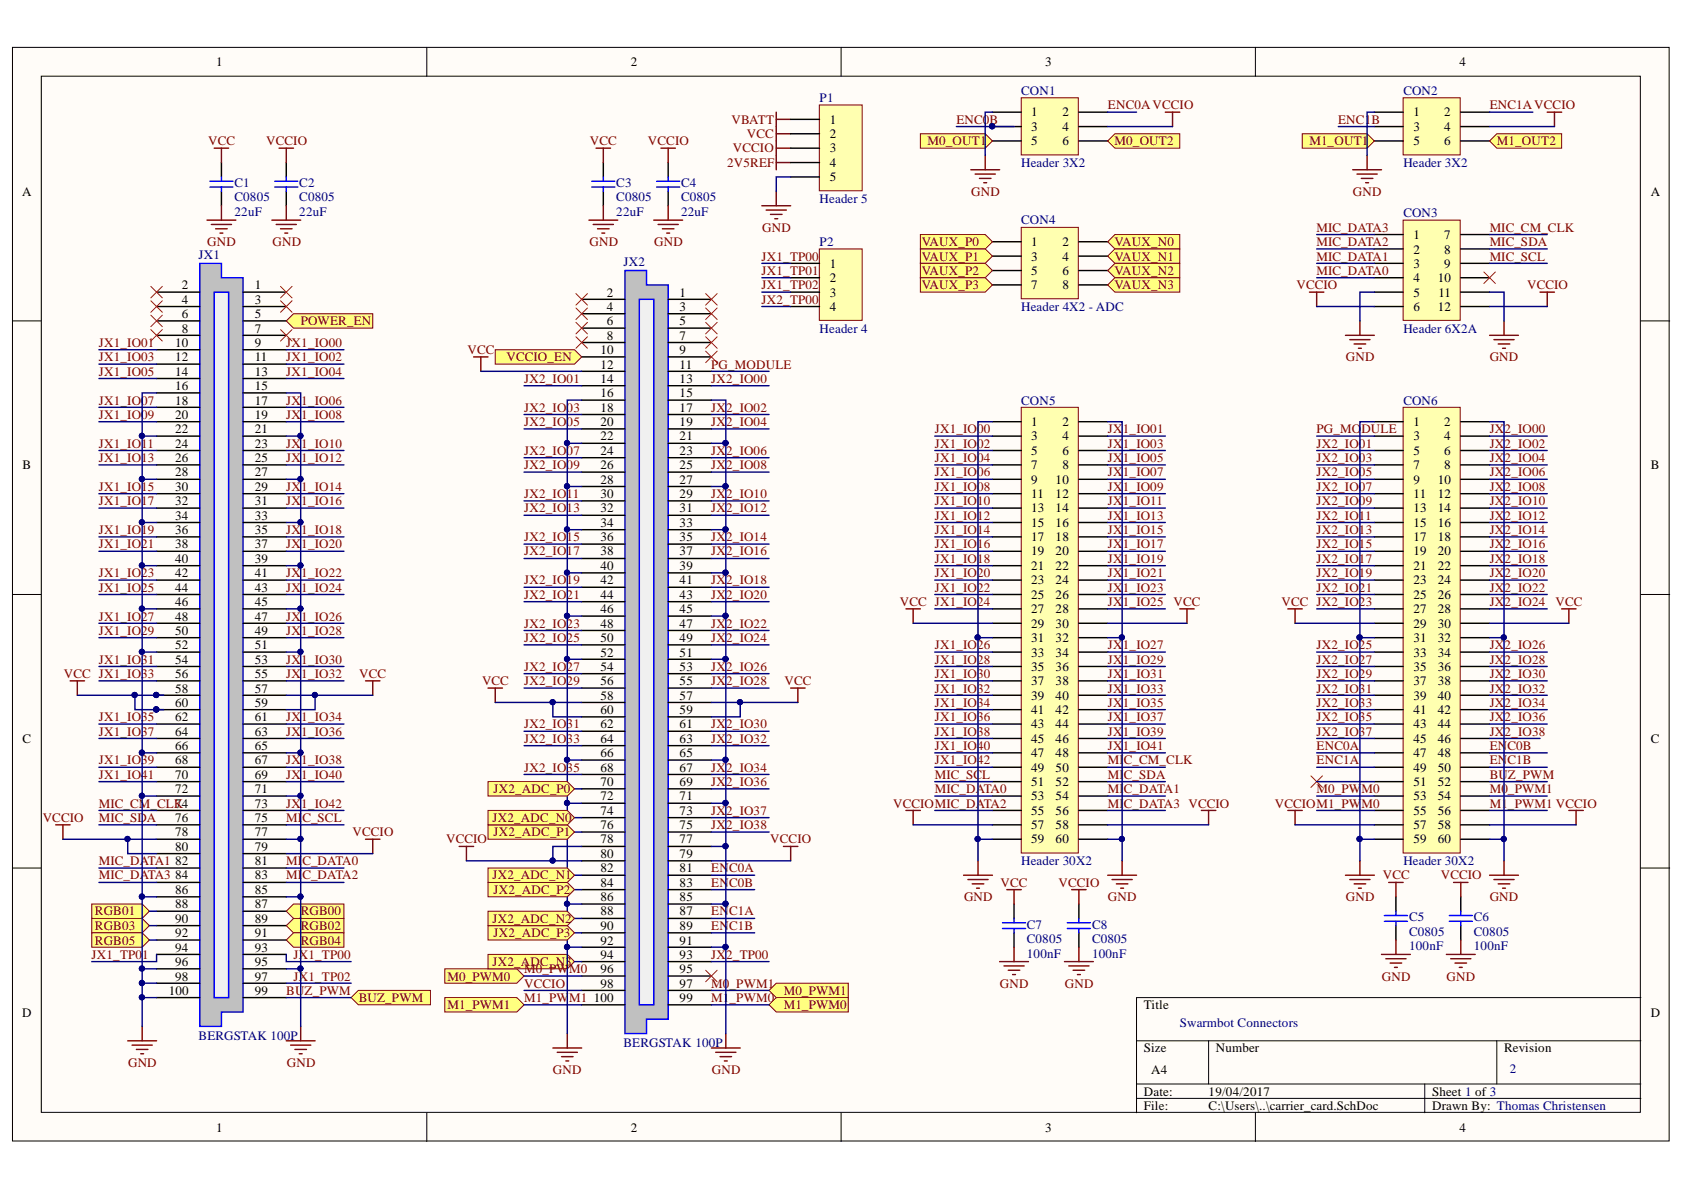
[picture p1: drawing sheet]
<svg xmlns="http://www.w3.org/2000/svg" width="297mm" height="210mm" viewBox="0 0 297 210" stroke-linecap="round" stroke-linejoin="round" font-family="sans-serif">
<defs><g id="words">
<g font-size="2.3">
<text x="38.2" y="11.7">1</text>
<text x="111.2" y="11.7">2</text>
<text x="184.3" y="11.7">3</text>
<text x="257.4" y="11.7">4</text>
<text x="146.4" y="21.8">1</text>
<text x="181.9" y="20.5">1</text>
<text x="181.9" y="23.1">3</text>
<text x="187.4" y="20.5">2</text>
<text x="187.4" y="23.1">4</text>
<text x="249.3" y="20.5">1</text>
<text x="249.3" y="23.1">3</text>
<text x="254.7" y="20.5">2</text>
<text x="254.7" y="23.1">4</text>
<text x="146.4" y="24.4">2</text>
<text x="146.4" y="26.9">3</text>
<text x="146.4" y="29.4">4</text>
<text x="181.9" y="25.6">5</text>
<text x="187.4" y="25.6">6</text>
<text x="249.3" y="25.6">5</text>
<text x="254.7" y="25.6">6</text>
<text x="3.9" y="34.5">A</text>
<text x="146.4" y="32">5</text>
<text x="291.2" y="34.5">A</text>
<text x="146.4" y="47.3">1</text>
<text x="181.9" y="43.5">1</text>
<text x="181.9" y="46">3</text>
<text x="187.4" y="43.5">2</text>
<text x="187.4" y="46">4</text>
<text x="249.3" y="42.1">1</text>
<text x="249.3" y="44.7">2</text>
<text x="249.3" y="47.3">3</text>
<text x="254.7" y="42.1">7</text>
<text x="254.7" y="44.7">8</text>
<text x="254.7" y="47.3">9</text>
<text x="32.1" y="51.1">2</text>
<text x="32.1" y="53.6">4</text>
<text x="44.9" y="51.1">1</text>
<text x="44.9" y="53.6">3</text>
<text x="107" y="52.3">2</text>
<text x="119.9" y="52.3">1</text>
<text x="146.4" y="49.8">2</text>
<text x="146.4" y="52.3">3</text>
<text x="181.9" y="48.5">5</text>
<text x="181.9" y="51.1">7</text>
<text x="187.4" y="48.5">6</text>
<text x="187.4" y="51.1">8</text>
<text x="249.3" y="49.8">4</text>
<text x="249.3" y="52.3">5</text>
<text x="253.6" y="49.8">10</text>
<text x="253.7" y="52.3">11</text>
<text x="32.1" y="56.1">6</text>
<text x="32.1" y="58.7">8</text>
<text x="44.9" y="56.1">5</text>
<text x="44.9" y="58.7">7</text>
<text x="107" y="54.9">4</text>
<text x="107" y="57.4">6</text>
<text x="107" y="59.9">8</text>
<text x="119.9" y="54.9">3</text>
<text x="119.9" y="57.4">5</text>
<text x="119.9" y="59.9">7</text>
<text x="146.4" y="54.9">4</text>
<text x="249.3" y="54.9">6</text>
<text x="253.6" y="54.9">12</text>
<text x="30.9" y="61.2">10</text>
<text x="30.9" y="63.7">12</text>
<text x="44.9" y="61.2">9</text>
<text x="44.9" y="63.7">11</text>
<text x="105.9" y="62.5">10</text>
<text x="105.9" y="65">12</text>
<text x="119.9" y="62.5">9</text>
<text x="119.9" y="65">11</text>
<text x="30.9" y="66.3">14</text>
<text x="30.9" y="68.8">16</text>
<text x="30.9" y="71.4">18</text>
<text x="44.9" y="66.3">13</text>
<text x="44.9" y="68.8">15</text>
<text x="44.9" y="71.4">17</text>
<text x="105.9" y="67.5">14</text>
<text x="105.9" y="70.1">16</text>
<text x="119.9" y="67.5">13</text>
<text x="119.9" y="70.1">15</text>
<text x="30.9" y="73.9">20</text>
<text x="30.9" y="76.4">22</text>
<text x="44.9" y="73.9">19</text>
<text x="44.9" y="76.4">21</text>
<text x="105.9" y="72.6">18</text>
<text x="105.9" y="75.2">20</text>
<text x="105.9" y="77.7">22</text>
<text x="119.9" y="72.6">17</text>
<text x="119.9" y="75.2">19</text>
<text x="119.9" y="77.7">21</text>
<text x="181.9" y="75.2">1</text>
<text x="181.9" y="77.7">3</text>
<text x="187.4" y="75.2">2</text>
<text x="187.4" y="77.7">4</text>
<text x="249.3" y="75.2">1</text>
<text x="249.3" y="77.7">3</text>
<text x="254.7" y="75.2">2</text>
<text x="254.7" y="77.7">4</text>
<text x="4" y="82.8">B</text>
<text x="30.9" y="79">24</text>
<text x="30.9" y="81.5">26</text>
<text x="44.9" y="79">23</text>
<text x="44.9" y="81.5">25</text>
<text x="105.9" y="80.2">24</text>
<text x="105.9" y="82.8">26</text>
<text x="119.9" y="80.2">23</text>
<text x="119.9" y="82.8">25</text>
<text x="181.9" y="80.2">5</text>
<text x="181.9" y="82.8">7</text>
<text x="187.4" y="80.2">6</text>
<text x="187.4" y="82.8">8</text>
<text x="249.3" y="80.2">5</text>
<text x="249.3" y="82.8">7</text>
<text x="254.7" y="80.2">6</text>
<text x="254.7" y="82.8">8</text>
<text x="291.2" y="82.8">B</text>
<text x="30.9" y="84">28</text>
<text x="30.9" y="86.6">30</text>
<text x="30.9" y="89.1">32</text>
<text x="44.9" y="84">27</text>
<text x="44.9" y="86.6">29</text>
<text x="44.9" y="89.1">31</text>
<text x="105.9" y="85.3">28</text>
<text x="105.9" y="87.8">30</text>
<text x="119.9" y="85.3">27</text>
<text x="119.9" y="87.8">29</text>
<text x="181.9" y="85.3">9</text>
<text x="181.9" y="87.8">11</text>
<text x="186.2" y="85.3">10</text>
<text x="186.2" y="87.8">12</text>
<text x="249.3" y="85.3">9</text>
<text x="249.3" y="87.8">11</text>
<text x="253.6" y="85.3">10</text>
<text x="253.6" y="87.8">12</text>
<text x="30.9" y="91.6">34</text>
<text x="30.9" y="94.2">36</text>
<text x="44.9" y="91.6">33</text>
<text x="44.9" y="94.2">35</text>
<text x="105.9" y="90.4">32</text>
<text x="105.9" y="92.9">34</text>
<text x="105.9" y="95.4">36</text>
<text x="119.9" y="90.4">31</text>
<text x="119.9" y="92.9">33</text>
<text x="119.9" y="95.4">35</text>
<text x="181.9" y="90.4">13</text>
<text x="181.9" y="92.9">15</text>
<text x="181.9" y="95.4">17</text>
<text x="186.2" y="90.4">14</text>
<text x="186.2" y="92.9">16</text>
<text x="186.2" y="95.4">18</text>
<text x="249.3" y="90.4">13</text>
<text x="249.3" y="92.9">15</text>
<text x="249.3" y="95.4">17</text>
<text x="253.6" y="90.4">14</text>
<text x="253.6" y="92.9">16</text>
<text x="253.6" y="95.4">18</text>
<text x="30.9" y="96.7">38</text>
<text x="30.9" y="99.2">40</text>
<text x="30.9" y="101.8">42</text>
<text x="44.9" y="96.7">37</text>
<text x="44.9" y="99.2">39</text>
<text x="44.9" y="101.8">41</text>
<text x="105.9" y="98">38</text>
<text x="105.9" y="100.5">40</text>
<text x="119.9" y="98">37</text>
<text x="119.9" y="100.5">39</text>
<text x="181.9" y="98">19</text>
<text x="181.9" y="100.5">21</text>
<text x="186.2" y="98">20</text>
<text x="186.2" y="100.5">22</text>
<text x="249.3" y="98">19</text>
<text x="249.3" y="100.5">21</text>
<text x="253.6" y="98">20</text>
<text x="253.6" y="100.5">22</text>
<text x="30.9" y="104.4">44</text>
<text x="30.9" y="106.9">46</text>
<text x="44.9" y="104.4">43</text>
<text x="44.9" y="106.9">45</text>
<text x="105.9" y="103.1">42</text>
<text x="105.9" y="105.7">44</text>
<text x="119.9" y="103.1">41</text>
<text x="119.9" y="105.7">43</text>
<text x="181.9" y="103.1">23</text>
<text x="181.9" y="105.7">25</text>
<text x="186.2" y="103.1">24</text>
<text x="186.2" y="105.7">26</text>
<text x="249.3" y="103.1">23</text>
<text x="249.3" y="105.7">25</text>
<text x="253.6" y="103.1">24</text>
<text x="253.6" y="105.7">26</text>
<text x="30.9" y="109.5">48</text>
<text x="30.9" y="112">50</text>
<text x="44.9" y="109.5">47</text>
<text x="44.9" y="112">49</text>
<text x="105.9" y="108.2">46</text>
<text x="105.9" y="110.7">48</text>
<text x="105.9" y="113.3">50</text>
<text x="119.9" y="108.2">45</text>
<text x="119.9" y="110.7">47</text>
<text x="119.9" y="113.3">49</text>
<text x="181.9" y="108.2">27</text>
<text x="181.9" y="110.7">29</text>
<text x="181.9" y="113.3">31</text>
<text x="186.2" y="108.2">28</text>
<text x="186.2" y="110.7">30</text>
<text x="186.2" y="113.3">32</text>
<text x="249.3" y="108.2">27</text>
<text x="249.3" y="110.7">29</text>
<text x="249.3" y="113.3">31</text>
<text x="253.6" y="108.2">28</text>
<text x="253.6" y="110.7">30</text>
<text x="253.6" y="113.3">32</text>
<text x="30.9" y="114.5">52</text>
<text x="30.9" y="117.1">54</text>
<text x="30.9" y="119.6">56</text>
<text x="44.9" y="114.5">51</text>
<text x="44.9" y="117.1">53</text>
<text x="44.9" y="119.6">55</text>
<text x="105.9" y="115.8">52</text>
<text x="105.9" y="118.4">54</text>
<text x="119.9" y="115.8">51</text>
<text x="119.9" y="118.4">53</text>
<text x="181.9" y="115.8">33</text>
<text x="181.9" y="118.4">35</text>
<text x="186.2" y="115.8">34</text>
<text x="186.2" y="118.4">36</text>
<text x="249.3" y="115.8">33</text>
<text x="249.3" y="118.4">35</text>
<text x="253.6" y="115.8">34</text>
<text x="253.6" y="118.4">36</text>
<text x="30.9" y="122.2">58</text>
<text x="30.9" y="124.7">60</text>
<text x="44.9" y="122.2">57</text>
<text x="44.9" y="124.7">59</text>
<text x="105.9" y="120.9">56</text>
<text x="105.9" y="123.4">58</text>
<text x="105.9" y="126">60</text>
<text x="119.9" y="120.9">55</text>
<text x="119.9" y="123.4">57</text>
<text x="119.9" y="126">59</text>
<text x="181.9" y="120.9">37</text>
<text x="181.9" y="123.4">39</text>
<text x="181.9" y="126">41</text>
<text x="186.2" y="120.9">38</text>
<text x="186.2" y="123.4">40</text>
<text x="186.2" y="126">42</text>
<text x="249.3" y="120.9">37</text>
<text x="249.3" y="123.4">39</text>
<text x="249.3" y="126">41</text>
<text x="253.6" y="120.9">38</text>
<text x="253.6" y="123.4">40</text>
<text x="253.6" y="126">42</text>
<text x="4" y="131">C</text>
<text x="30.9" y="127.2">62</text>
<text x="30.9" y="129.8">64</text>
<text x="44.9" y="127.2">61</text>
<text x="44.9" y="129.8">63</text>
<text x="105.9" y="128.5">62</text>
<text x="105.9" y="131">64</text>
<text x="119.9" y="128.5">61</text>
<text x="119.9" y="131">63</text>
<text x="181.9" y="128.5">43</text>
<text x="181.9" y="131">45</text>
<text x="186.2" y="128.5">44</text>
<text x="186.2" y="131">46</text>
<text x="249.3" y="128.5">43</text>
<text x="249.3" y="131">45</text>
<text x="253.6" y="128.5">44</text>
<text x="253.6" y="131">46</text>
<text x="291.2" y="131">C</text>
<text x="30.9" y="132.3">66</text>
<text x="30.9" y="134.8">68</text>
<text x="30.9" y="137.4">70</text>
<text x="44.9" y="132.3">65</text>
<text x="44.9" y="134.8">67</text>
<text x="44.9" y="137.4">69</text>
<text x="105.9" y="133.6">66</text>
<text x="105.9" y="136.1">68</text>
<text x="119.9" y="133.6">65</text>
<text x="119.9" y="136.1">67</text>
<text x="181.9" y="133.6">47</text>
<text x="181.9" y="136.1">49</text>
<text x="186.2" y="133.6">48</text>
<text x="186.2" y="136.1">50</text>
<text x="249.3" y="133.6">47</text>
<text x="249.3" y="136.1">49</text>
<text x="253.6" y="133.6">48</text>
<text x="253.6" y="136.1">50</text>
<text x="30.9" y="139.9">72</text>
<text x="30.9" y="142.4">74</text>
<text x="44.9" y="139.9">71</text>
<text x="44.9" y="142.4">73</text>
<text x="105.9" y="138.6">70</text>
<text x="105.9" y="141.2">72</text>
<text x="105.9" y="143.7">74</text>
<text x="119.9" y="138.6">69</text>
<text x="119.9" y="141.2">71</text>
<text x="119.9" y="143.7">73</text>
<text x="181.9" y="138.6">51</text>
<text x="181.9" y="141.2">53</text>
<text x="181.9" y="143.7">55</text>
<text x="186.2" y="138.6">52</text>
<text x="186.2" y="141.2">54</text>
<text x="186.2" y="143.7">56</text>
<text x="249.3" y="138.6">51</text>
<text x="249.3" y="141.2">53</text>
<text x="249.3" y="143.7">55</text>
<text x="253.6" y="138.6">52</text>
<text x="253.6" y="141.2">54</text>
<text x="253.6" y="143.7">56</text>
<text x="30.9" y="145">76</text>
<text x="30.9" y="147.5">78</text>
<text x="44.9" y="145">75</text>
<text x="44.9" y="147.5">77</text>
<text x="105.9" y="146.2">76</text>
<text x="105.9" y="148.8">78</text>
<text x="119.9" y="146.2">75</text>
<text x="119.9" y="148.8">77</text>
<text x="181.9" y="146.2">57</text>
<text x="181.9" y="148.8">59</text>
<text x="186.2" y="146.2">58</text>
<text x="186.2" y="148.8">60</text>
<text x="249.3" y="146.2">57</text>
<text x="249.3" y="148.8">59</text>
<text x="253.6" y="146.2">58</text>
<text x="253.6" y="148.8">60</text>
<text x="30.9" y="150.1">80</text>
<text x="30.9" y="152.6">82</text>
<text x="30.9" y="155.1">84</text>
<text x="44.9" y="150.1">79</text>
<text x="44.9" y="152.6">81</text>
<text x="44.9" y="155.1">83</text>
<text x="105.9" y="151.3">80</text>
<text x="105.9" y="153.9">82</text>
<text x="119.9" y="151.3">79</text>
<text x="119.9" y="153.9">81</text>
<text x="30.9" y="157.7">86</text>
<text x="30.9" y="160.2">88</text>
<text x="44.9" y="157.7">85</text>
<text x="44.9" y="160.2">87</text>
<text x="105.9" y="156.4">84</text>
<text x="105.9" y="158.9">86</text>
<text x="105.9" y="161.5">88</text>
<text x="119.9" y="156.4">83</text>
<text x="119.9" y="158.9">85</text>
<text x="119.9" y="161.5">87</text>
<text x="30.9" y="162.7">90</text>
<text x="30.9" y="165.4">92</text>
<text x="30.9" y="167.9">94</text>
<text x="44.9" y="162.7">89</text>
<text x="44.9" y="165.4">91</text>
<text x="44.9" y="167.9">93</text>
<text x="105.9" y="164.1">90</text>
<text x="105.9" y="166.6">92</text>
<text x="119.9" y="164.1">89</text>
<text x="119.9" y="166.6">91</text>
<text x="30.9" y="170.4">96</text>
<text x="30.9" y="173">98</text>
<text x="44.9" y="170.4">95</text>
<text x="44.9" y="173">97</text>
<text x="105.9" y="169.2">94</text>
<text x="105.9" y="171.7">96</text>
<text x="119.9" y="169.2">93</text>
<text x="119.9" y="171.7">95</text>
<text x="3.9" y="179.3">D</text>
<text x="29.8" y="175.5">100</text>
<text x="44.9" y="175.5">99</text>
<text x="104.7" y="176.8">100</text>
<text x="105.9" y="174.2">98</text>
<text x="119.9" y="174.2">97</text>
<text x="119.9" y="176.8">99</text>
<text x="201.8" y="178">Title</text>
<text x="291.2" y="179.3">D</text>
<text x="201.8" y="185.6">Size</text>
<text x="214.5" y="185.6">Number</text>
<text x="265.3" y="185.6">Revision</text>
<text x="203" y="189.4">A4</text>
<text x="201.8" y="193.2">Date:</text>
<text x="201.8" y="195.8">File:</text>
<text x="213.2" y="193.2">19/04/2017</text>
<text x="213.2" y="195.8">C:\Users\..\carrier_card.SchDoc</text>
<text x="252.6" y="193.2">Sheet 1 of 3</text>
<text x="252.6" y="195.8">Drawn By: Thomas Christensen</text>
<text x="38.2" y="199.6">1</text>
<text x="111.2" y="199.6">2</text>
<text x="184.3" y="199.6">3</text>
<text x="257.4" y="199.6">4</text>
</g>
<g font-size="2.3" fill="#000080">
<text x="180.1" y="16.7">CON1</text>
<text x="247.5" y="16.7">CON2</text>
<text x="144.6" y="18">P1</text>
<text x="180.1" y="29.4">Header 3X2</text>
<text x="247.5" y="29.4">Header 3X2</text>
<text x="41.4" y="33">C1</text>
<text x="41.4" y="35.5">C0805</text>
<text x="52.8" y="33">C2</text>
<text x="52.8" y="35.5">C0805</text>
<text x="108.7" y="33">C3</text>
<text x="108.7" y="35.5">C0805</text>
<text x="120.1" y="33">C4</text>
<text x="120.1" y="35.5">C0805</text>
<text x="144.6" y="35.8">Header 5</text>
<text x="41.4" y="38">22uF</text>
<text x="52.8" y="38">22uF</text>
<text x="108.7" y="38">22uF</text>
<text x="120.1" y="38">22uF</text>
<text x="180.1" y="39.6">CON4</text>
<text x="247.5" y="38.3">CON3</text>
<text x="35" y="45.7">JX1</text>
<text x="110" y="47">JX2</text>
<text x="144.6" y="43.5">P2</text>
<text x="144.6" y="58.7">Header 4</text>
<text x="180.1" y="54.9">Header 4X2 - ADC</text>
<text x="247.5" y="58.7">Header 6X2A</text>
<text x="180.1" y="71.4">CON5</text>
<text x="247.5" y="71.4">CON6</text>
<text x="180.1" y="152.6">Header 30X2</text>
<text x="247.5" y="152.6">Header 30X2</text>
<text x="181.1" y="163.8">C7</text>
<text x="181.1" y="166.4">C0805</text>
<text x="192.6" y="163.8">C8</text>
<text x="192.6" y="166.4">C0805</text>
<text x="248.6" y="167.6">100nF</text>
<text x="248.6" y="162.5">C5</text>
<text x="248.6" y="165.1">C0805</text>
<text x="260" y="167.6">100nF</text>
<text x="260" y="162.5">C6</text>
<text x="260" y="165.1">C0805</text>
<text x="181.1" y="168.9">100nF</text>
<text x="192.6" y="168.9">100nF</text>
<text x="35" y="183.4">BERGSTAK 100P</text>
<text x="110" y="184.6">BERGSTAK 100P</text>
<text x="208.1" y="181.1">Swarmbot Connectors</text>
<text x="266.3" y="189.2">2</text>
</g>
<g font-size="2.3" fill="#800000">
<text x="129" y="21.8">VBATT</text>
<text x="168.7" y="21.8">ENC0B</text>
<text x="195.4" y="19.3">ENC0AVCCIO</text>
<text x="236" y="21.8">ENC1B</text>
<text x="262.8" y="19.3">ENC1AVCCIO</text>
<text x="36.7" y="25.6">VCC</text>
<text x="47" y="25.6">VCCIO</text>
<text x="104.1" y="25.6">VCC</text>
<text x="114.3" y="25.6">VCCIO</text>
<text x="128.3" y="29.4">2V5REF</text>
<text x="129.3" y="26.9">VCCIO</text>
<text x="131.7" y="24.4">VCC</text>
<text x="163.6" y="25.6">M0_OUT1</text>
<text x="196.6" y="25.6">M0_OUT2</text>
<text x="231" y="25.6">M1_OUT1</text>
<text x="264" y="25.6">M1_OUT2</text>
<text x="171.3" y="34.5">GND</text>
<text x="238.7" y="34.5">GND</text>
<text x="134.4" y="40.8">GND</text>
<text x="232.2" y="40.8">MIC_DATA3</text>
<text x="262.8" y="40.8">MIC_CM_CLK</text>
<text x="36.5" y="43.5">GND</text>
<text x="48.1" y="43.5">GND</text>
<text x="104" y="43.5">GND</text>
<text x="115.4" y="43.5">GND</text>
<text x="134.3" y="46">JX1_TP00</text>
<text x="162.6" y="43.5">VAUX_P0</text>
<text x="162.6" y="46">VAUX_P1</text>
<text x="196.6" y="43.5">VAUX_N0</text>
<text x="196.6" y="46">VAUX_N1</text>
<text x="232.2" y="43.5">MIC_DATA2</text>
<text x="232.2" y="46">MIC_DATA1</text>
<text x="262.8" y="43.5">MIC_SDA</text>
<text x="262.8" y="46">MIC_SCL</text>
<text x="134.3" y="48.5">JX1_TP01</text>
<text x="134.3" y="53.6">JX2_TP00</text>
<text x="134.3" y="51.1">JX1_TP02</text>
<text x="162.6" y="48.5">VAUX_P2</text>
<text x="162.6" y="51.1">VAUX_P3</text>
<text x="196.6" y="48.5">VAUX_N2</text>
<text x="196.6" y="51.1">VAUX_N3</text>
<text x="228.7" y="51.1">VCCIO</text>
<text x="232.2" y="48.5">MIC_DATA0</text>
<text x="269.4" y="51.1">VCCIO</text>
<text x="53" y="57.4">POWER_EN</text>
<text x="17.4" y="61.2">JX1_IO01</text>
<text x="17.4" y="63.7">JX1_IO03</text>
<text x="50.5" y="61.2">JX1_IO00</text>
<text x="50.5" y="63.7">JX1_IO02</text>
<text x="82.5" y="62.5">VCC</text>
<text x="89.3" y="63.7">VCCIO_EN</text>
<text x="125.5" y="65">PG_MODULE</text>
<text x="237.4" y="63.7">GND</text>
<text x="262.8" y="63.7">GND</text>
<text x="17.4" y="66.3">JX1_IO05</text>
<text x="17.4" y="71.4">JX1_IO07</text>
<text x="50.5" y="66.3">JX1_IO04</text>
<text x="50.5" y="71.4">JX</text>
<text x="53.1" y="71.4">1_IO06</text>
<text x="92.5" y="67.5">JX2_IO01</text>
<text x="125.5" y="67.5">JX2_IO00</text>
<text x="17.4" y="73.9">JX1_IO09</text>
<text x="50.5" y="73.9">JX</text>
<text x="53.1" y="73.9">1_IO08</text>
<text x="92.5" y="72.6">JX2_IO03</text>
<text x="92.5" y="75.2">JX2_IO05</text>
<text x="125.5" y="72.6">JX</text>
<text x="125.5" y="75.2">JX</text>
<text x="128.1" y="72.6">2_IO02</text>
<text x="128.1" y="75.2">2_IO04</text>
<text x="164.9" y="76.4">JX1_IO00</text>
<text x="195.4" y="76.4">JX</text>
<text x="198.1" y="76.4">1_IO01</text>
<text x="232.2" y="76.4">PG_MO</text>
<text x="240.1" y="76.4">DULE</text>
<text x="262.8" y="76.4">JX</text>
<text x="265.4" y="76.4">2_IO00</text>
<text x="17.4" y="79">JX1_IO11</text>
<text x="17.4" y="81.5">JX1_IO13</text>
<text x="50.5" y="79">JX</text>
<text x="50.5" y="81.5">JX</text>
<text x="53.1" y="79">1_IO10</text>
<text x="53.1" y="81.5">1_IO12</text>
<text x="92.5" y="80.2">JX2_IO07</text>
<text x="92.5" y="82.8">JX2_IO09</text>
<text x="125.5" y="80.2">JX</text>
<text x="125.5" y="82.8">JX</text>
<text x="128.1" y="80.2">2_IO06</text>
<text x="128.1" y="82.8">2_IO08</text>
<text x="164.9" y="79">JX1_IO02</text>
<text x="164.9" y="81.5">JX1_IO04</text>
<text x="195.4" y="79">JX</text>
<text x="195.4" y="81.5">JX</text>
<text x="198.1" y="79">1_IO03</text>
<text x="198.1" y="81.5">1_IO05</text>
<text x="232.2" y="79">JX2_IO01</text>
<text x="232.2" y="81.5">JX2_IO03</text>
<text x="262.8" y="79">JX</text>
<text x="262.8" y="81.5">JX</text>
<text x="265.4" y="79">2_IO02</text>
<text x="265.4" y="81.5">2_IO04</text>
<text x="17.4" y="86.6">JX1_IO15</text>
<text x="17.4" y="89.1">JX1_IO17</text>
<text x="50.5" y="86.6">JX</text>
<text x="50.5" y="89.1">JX</text>
<text x="53.1" y="86.6">1_IO14</text>
<text x="53.1" y="89.1">1_IO16</text>
<text x="92.5" y="87.8">JX2_IO11</text>
<text x="125.5" y="87.8">JX</text>
<text x="128.1" y="87.8">2_IO10</text>
<text x="164.9" y="84">JX1_IO06</text>
<text x="164.9" y="86.6">JX1_IO08</text>
<text x="164.9" y="89.1">JX1_IO10</text>
<text x="195.4" y="84">JX</text>
<text x="195.4" y="86.6">JX</text>
<text x="195.4" y="89.1">JX</text>
<text x="198.1" y="84">1_IO07</text>
<text x="198.1" y="86.6">1_IO09</text>
<text x="198.1" y="89.1">1_IO11</text>
<text x="232.2" y="84">JX2_IO05</text>
<text x="232.2" y="86.6">JX2_IO07</text>
<text x="232.2" y="89.1">JX2_IO09</text>
<text x="262.8" y="84">JX</text>
<text x="262.8" y="86.6">JX</text>
<text x="262.8" y="89.1">JX</text>
<text x="265.4" y="84">2_IO06</text>
<text x="265.4" y="86.6">2_IO08</text>
<text x="265.4" y="89.1">2_IO10</text>
<text x="17.4" y="94.2">JX1_IO19</text>
<text x="50.5" y="94.2">JX</text>
<text x="53.1" y="94.2">1_IO18</text>
<text x="92.5" y="90.4">JX2_IO13</text>
<text x="92.5" y="95.4">JX2_IO15</text>
<text x="125.5" y="95.4">JX</text>
<text x="125.5" y="90.4">JX</text>
<text x="128.1" y="95.4">2_IO14</text>
<text x="128.1" y="90.4">2_IO12</text>
<text x="164.9" y="91.6">JX1_IO12</text>
<text x="164.9" y="94.2">JX1_IO14</text>
<text x="195.4" y="91.6">JX</text>
<text x="195.4" y="94.2">JX</text>
<text x="198.1" y="91.6">1_IO13</text>
<text x="198.1" y="94.2">1_IO15</text>
<text x="232.2" y="91.6">JX2_IO11</text>
<text x="232.2" y="94.2">JX2_IO13</text>
<text x="262.8" y="91.6">JX</text>
<text x="262.8" y="94.2">JX</text>
<text x="265.4" y="91.6">2_IO12</text>
<text x="265.4" y="94.2">2_IO14</text>
<text x="17.4" y="96.7">JX1_IO21</text>
<text x="17.4" y="101.8">JX1_IO23</text>
<text x="50.5" y="96.7">JX</text>
<text x="50.5" y="101.8">JX</text>
<text x="53.1" y="96.7">1_IO20</text>
<text x="53.1" y="101.8">1_IO22</text>
<text x="92.5" y="98">JX2_IO17</text>
<text x="125.5" y="98">JX</text>
<text x="128.1" y="98">2_IO16</text>
<text x="164.9" y="96.7">JX1_IO16</text>
<text x="164.9" y="99.2">JX1_IO18</text>
<text x="164.9" y="101.8">JX1_IO20</text>
<text x="195.4" y="96.7">JX</text>
<text x="195.4" y="99.2">JX</text>
<text x="195.4" y="101.8">JX</text>
<text x="198.1" y="96.7">1_IO17</text>
<text x="198.1" y="99.2">1_IO19</text>
<text x="198.1" y="101.8">1_IO21</text>
<text x="232.2" y="96.7">JX2_IO15</text>
<text x="232.2" y="99.2">JX2_IO17</text>
<text x="232.2" y="101.8">JX2_IO19</text>
<text x="262.8" y="96.7">JX</text>
<text x="262.8" y="99.2">JX</text>
<text x="262.8" y="101.8">JX</text>
<text x="265.4" y="96.7">2_IO16</text>
<text x="265.4" y="99.2">2_IO18</text>
<text x="265.4" y="101.8">2_IO20</text>
<text x="17.4" y="104.4">JX1_IO25</text>
<text x="50.5" y="104.4">JX</text>
<text x="53.1" y="104.4">1_IO24</text>
<text x="92.5" y="103.1">JX2_IO19</text>
<text x="92.5" y="105.7">JX2_IO21</text>
<text x="125.5" y="105.7">JX</text>
<text x="125.5" y="103.1">JX</text>
<text x="128.1" y="105.7">2_IO20</text>
<text x="128.1" y="103.1">2_IO18</text>
<text x="158.7" y="106.9">VCC JX1_IO24</text>
<text x="164.9" y="104.4">JX1_IO22</text>
<text x="195.4" y="104.4">JX</text>
<text x="195.4" y="106.9">JX</text>
<text x="198.1" y="104.4">1_IO23</text>
<text x="198.1" y="106.9">1_IO25</text>
<text x="207" y="106.9">VCC</text>
<text x="226" y="106.9">VCC JX2_IO23</text>
<text x="232.2" y="104.4">JX2_IO21</text>
<text x="262.8" y="104.4">JX</text>
<text x="262.8" y="106.9">JX</text>
<text x="265.4" y="104.4">2_IO22</text>
<text x="265.4" y="106.9">2_IO24</text>
<text x="274.4" y="106.9">VCC</text>
<text x="17.4" y="109.5">JX1_IO27</text>
<text x="17.4" y="112">JX1_IO29</text>
<text x="50.5" y="109.5">JX</text>
<text x="50.5" y="112">JX</text>
<text x="53.1" y="109.5">1_IO26</text>
<text x="53.1" y="112">1_IO28</text>
<text x="92.5" y="110.7">JX2_IO23</text>
<text x="92.5" y="113.3">JX2_IO25</text>
<text x="125.5" y="110.7">JX</text>
<text x="125.5" y="113.3">JX</text>
<text x="128.1" y="110.7">2_IO22</text>
<text x="128.1" y="113.3">2_IO24</text>
<text x="11.3" y="119.6">VCC JX1_IO33</text>
<text x="17.4" y="117.1">JX1_IO31</text>
<text x="50.5" y="119.6">JX</text>
<text x="50.5" y="117.1">JX</text>
<text x="53.1" y="119.6">1_IO32</text>
<text x="53.1" y="117.1">1_IO30</text>
<text x="63.4" y="119.6">VCC</text>
<text x="92.5" y="118.4">JX2_IO27</text>
<text x="125.5" y="118.4">JX</text>
<text x="128.1" y="118.4">2_IO26</text>
<text x="164.9" y="114.5">JX1_IO26</text>
<text x="164.9" y="117.1">JX1_IO28</text>
<text x="164.9" y="119.6">JX1_IO30</text>
<text x="195.4" y="114.5">JX</text>
<text x="195.4" y="117.1">JX</text>
<text x="195.4" y="119.6">JX</text>
<text x="198.1" y="114.5">1_IO27</text>
<text x="198.1" y="117.1">1_IO29</text>
<text x="198.1" y="119.6">1_IO31</text>
<text x="232.2" y="114.5">JX2_IO25</text>
<text x="232.2" y="117.1">JX2_IO27</text>
<text x="232.2" y="119.6">JX2_IO29</text>
<text x="262.8" y="114.5">JX</text>
<text x="262.8" y="117.1">JX</text>
<text x="262.8" y="119.6">JX</text>
<text x="265.4" y="114.5">2_IO26</text>
<text x="265.4" y="117.1">2_IO28</text>
<text x="265.4" y="119.6">2_IO30</text>
<text x="85" y="120.9">VCC</text>
<text x="92.5" y="120.9">JX2_IO29</text>
<text x="125.5" y="120.9">JX</text>
<text x="128.1" y="120.9">2_IO28</text>
<text x="138.4" y="120.9">VCC</text>
<text x="164.9" y="122.2">JX1_IO32</text>
<text x="164.9" y="124.7">JX1_IO34</text>
<text x="195.4" y="122.2">JX</text>
<text x="195.4" y="124.7">JX</text>
<text x="198.1" y="122.2">1_IO33</text>
<text x="198.1" y="124.7">1_IO35</text>
<text x="232.2" y="122.2">JX2_IO31</text>
<text x="232.2" y="124.7">JX2_IO33</text>
<text x="262.8" y="122.2">JX</text>
<text x="262.8" y="124.7">JX</text>
<text x="265.4" y="122.2">2_IO32</text>
<text x="265.4" y="124.7">2_IO34</text>
<text x="17.4" y="127.2">JX1_IO35</text>
<text x="17.4" y="129.8">JX1_IO37</text>
<text x="50.5" y="127.2">JX</text>
<text x="50.5" y="129.8">JX</text>
<text x="53.1" y="127.2">1_IO34</text>
<text x="53.1" y="129.8">1_IO36</text>
<text x="92.5" y="128.5">JX2_IO31</text>
<text x="92.5" y="131">JX2_IO33</text>
<text x="125.5" y="128.5">JX</text>
<text x="125.5" y="131">JX</text>
<text x="128.1" y="128.5">2_IO30</text>
<text x="128.1" y="131">2_IO32</text>
<text x="164.9" y="127.2">JX1_IO36</text>
<text x="164.9" y="129.8">JX1_IO38</text>
<text x="195.4" y="127.2">JX</text>
<text x="195.4" y="129.8">JX</text>
<text x="198.1" y="127.2">1_IO37</text>
<text x="198.1" y="129.8">1_IO39</text>
<text x="232.2" y="127.2">JX2_IO35</text>
<text x="232.2" y="129.8">JX2_IO37</text>
<text x="262.8" y="127.2">JX</text>
<text x="262.8" y="129.8">JX</text>
<text x="265.4" y="127.2">2_IO36</text>
<text x="265.4" y="129.8">2_IO38</text>
<text x="17.4" y="134.8">JX1_IO39</text>
<text x="17.4" y="137.4">JX1_IO41</text>
<text x="50.5" y="134.8">JX</text>
<text x="50.5" y="137.4">JX</text>
<text x="53.1" y="134.8">1_IO38</text>
<text x="53.1" y="137.4">1_IO40</text>
<text x="92.5" y="136.1">JX2_IO35</text>
<text x="125.5" y="136.1">JX</text>
<text x="128.1" y="136.1">2_IO34</text>
<text x="164.9" y="132.3">JX1_IO40</text>
<text x="164.9" y="134.8">JX1_IO42</text>
<text x="164.9" y="137.4">MIC_SCL</text>
<text x="195.4" y="132.3">JX</text>
<text x="195.4" y="134.8">MIC_CM_CLK</text>
<text x="195.4" y="137.4">MIC_SDA</text>
<text x="198.1" y="132.3">1_IO41</text>
<text x="232.2" y="132.3">ENC0A</text>
<text x="232.2" y="134.8">ENC1A</text>
<text x="262.8" y="132.3">EN</text>
<text x="262.8" y="134.8">EN</text>
<text x="262.8" y="137.4">BU</text>
<text x="265.9" y="132.3">C0B</text>
<text x="265.9" y="134.8">C1B</text>
<text x="266" y="137.4">Z_PWM</text>
<text x="17.4" y="142.4">MIC_CM_CLK</text>
<text x="50.5" y="142.4">JX</text>
<text x="53.1" y="142.4">1_IO42</text>
<text x="87.1" y="139.9">JX2_ADC_P0</text>
<text x="125.5" y="138.6">JX</text>
<text x="125.5" y="143.7">JX</text>
<text x="128.1" y="138.6">2_IO36</text>
<text x="128.1" y="143.7">2_IO37</text>
<text x="157.5" y="142.4">VCCIOMIC_DATA2</text>
<text x="164.9" y="139.9">MIC_DATA0</text>
<text x="195.4" y="139.9">MIC_DATA1</text>
<text x="195.4" y="142.4">MIC_DATA3 VCCIO</text>
<text x="224.9" y="142.4">VCCIOM1_PW</text>
<text x="232.2" y="139.9">M0_PW</text>
<text x="240.1" y="139.9">M0</text>
<text x="240.1" y="142.4">M0</text>
<text x="262.8" y="139.9">M0</text>
<text x="262.8" y="142.4">M1</text>
<text x="266" y="139.9">_PWM1</text>
<text x="266" y="142.4">_PWM1 VCCIO</text>
<text x="7.5" y="145">VCCIO</text>
<text x="17.4" y="145">MIC_SDA</text>
<text x="50.5" y="145">MIC_SCL</text>
<text x="62.2" y="147.5">VCCIO</text>
<text x="78.7" y="148.8">VCCIO</text>
<text x="86.9" y="145">JX2_ADC_N0</text>
<text x="87.1" y="147.5">JX2_ADC_P1</text>
<text x="125.5" y="146.2">JX</text>
<text x="128.1" y="146.2">2_IO38</text>
<text x="135.9" y="148.8">VCCIO</text>
<text x="17.4" y="152.6">MIC_DATA1</text>
<text x="17.4" y="155.1">MIC_DATA3</text>
<text x="50.5" y="152.6">MIC_DATA0</text>
<text x="50.5" y="155.1">MIC_DATA2</text>
<text x="86.9" y="155.1">JX2_ADC_N1</text>
<text x="125.5" y="153.9">EN</text>
<text x="128.6" y="153.9">C0A</text>
<text x="243.9" y="155.1">VCC</text>
<text x="254.1" y="155.1">VCCIO</text>
<text x="16.8" y="161.5">RGB01</text>
<text x="53" y="161.5">RGB00</text>
<text x="87.1" y="157.7">JX2_ADC_P2</text>
<text x="125.5" y="161.5">EN</text>
<text x="125.5" y="156.4">EN</text>
<text x="128.6" y="161.5">C1A</text>
<text x="128.6" y="156.4">C0B</text>
<text x="170" y="158.9">GND</text>
<text x="176.5" y="156.4">VCC</text>
<text x="186.7" y="156.4">VCCIO</text>
<text x="195.4" y="158.9">GND</text>
<text x="237.4" y="158.9">GND</text>
<text x="262.8" y="158.9">GND</text>
<text x="16.8" y="164.1">RGB03</text>
<text x="16.8" y="166.6">RGB05</text>
<text x="53" y="164.1">RGB02</text>
<text x="53" y="166.6">RGB04</text>
<text x="86.9" y="162.7">JX2_ADC_N2</text>
<text x="87.1" y="165.4">JX2_ADC_P3</text>
<text x="125.5" y="164.1">EN</text>
<text x="128.6" y="164.1">C1B</text>
<text x="16.2" y="169.2">JX1_TP0</text>
<text x="25.1" y="169.2">1</text>
<text x="51.8" y="169.2">JX1_TP00</text>
<text x="51.8" y="173">JX1_TP02</text>
<text x="78.9" y="173">M0_PWM0</text>
<text x="86.9" y="170.4">JX2_ADC_N3</text>
<text x="92.5" y="171.7">M0_PW</text>
<text x="100.4" y="171.7">M0</text>
<text x="125.5" y="169.2">JX</text>
<text x="128.1" y="169.2">2_TP00</text>
<text x="243.7" y="173">GND</text>
<text x="255.1" y="173">GND</text>
<text x="50.5" y="175.5">BU</text>
<text x="53.7" y="175.5">Z_PWM</text>
<text x="63.3" y="176.8">BUZ_PWM</text>
<text x="78.9" y="178">M1_PWM1</text>
<text x="92.5" y="176.8">M1_PW</text>
<text x="92.5" y="174.2">VCCIO</text>
<text x="100.4" y="176.8">M1</text>
<text x="125.5" y="174.2">M0</text>
<text x="125.5" y="176.8">M1</text>
<text x="128.7" y="174.2">_PWM1</text>
<text x="128.7" y="176.8">_PWM0</text>
<text x="138.2" y="175.5">M0_PWM1</text>
<text x="138.2" y="178">M1_PWM0</text>
<text x="176.4" y="174.2">GND</text>
<text x="187.8" y="174.2">GND</text>
<text x="22.6" y="188.2">GND</text>
<text x="50.6" y="188.2">GND</text>
<text x="97.5" y="189.4">GND</text>
<text x="125.5" y="189.4">GND</text>
</g>
</g></defs>
<g fill="#fffcf8" stroke="#000" stroke-width=".18">
<path d="M2.2 8.4h292.2v192.9h-292.2z"/>
<path d="M7.3 13.4h282v182.8h-282z"/>
</g>
<g fill="none" stroke="#000" stroke-width=".18">
<path d="M75.3 8.4v5M148.4 8.4v5M221.4 8.4v5M2.2 56.6h5.1M289.4 56.6h5.1M2.2 104.9h5.1M289.4 104.9h5.1M2.2 153.1h5.1M289.4 153.1h5.1M289.4 176h-88.9v20.3M75.3 196.3v5.1M148.4 196.3v5.1"/>
<path d="M200.5 183.6h88.9M200.5 191.2h88.9M200.5 193.7h88.9M213.2 183.6v7.6M221.4 196.3v5.1M251.3 191.2v5.1M264 183.6v7.6"/>
</g>
<path d="M35.2 46.4h3.9v2.6h3.8v129.5h-3.8v2.5h-3.9z" fill-rule="evenodd" fill="#c0c0c0"/>
<path d="M35.2 46.4h3.9v2.6h3.8v129.5h-3.8v2.5h-3.9z" fill="none" stroke="#00f" stroke-width=".25"/>
<path d="M37.8 51.5h2.5v124.5h-2.5z" fill-rule="evenodd" fill="#f0f0f0"/>
<path d="M37.8 51.5h2.5v124.5h-2.5z" fill="none" stroke="#00f" stroke-width=".25"/>
<g fill="none" stroke="#000" stroke-width=".25">
<path d="M27.6 51.5h7.6M27.6 54.1h7.6M27.6 56.6h7.6M27.6 59.1h7.6M42.9 51.5h7.6M42.9 54.1h7.6M42.9 56.6h7.6M42.9 59.1h7.6M27.6 61.7h7.6M27.6 64.2h7.6M27.6 66.8h7.6M27.6 69.3h7.6"/>
<path d="M27.6 71.8h7.6M27.6 74.4h7.6M27.6 76.9h7.6M27.6 79.5h7.6M42.9 61.7h7.6M42.9 64.2h7.6M42.9 66.8h7.6M42.9 69.3h7.6M42.9 71.8h7.6M42.9 74.4h7.6M42.9 76.9h7.6M42.9 79.5h7.6"/>
<path d="M27.6 82h7.6M27.6 84.5h7.6M27.6 87.1h7.6M27.6 89.6h7.6M27.6 92.2h7.6M27.6 94.7h7.6M27.6 97.2h7.6M27.6 99.8h7.6M42.9 82h7.6M42.9 84.5h7.6M42.9 87.1h7.6M42.9 89.6h7.6"/>
<path d="M42.9 92.2h7.6M42.9 94.7h7.6M42.9 97.2h7.6M42.9 99.8h7.6M27.6 102.3h7.6M27.6 104.9h7.6M27.6 107.4h7.6M27.6 109.9h7.6M27.6 112.5h7.6M27.6 115h7.6M27.6 117.6h7.6M42.9 102.3h7.6"/>
<path d="M42.9 104.9h7.6M42.9 107.4h7.6M42.9 109.9h7.6M42.9 112.5h7.6M42.9 115h7.6M42.9 117.6h7.6M27.6 120.1h7.6M27.6 122.6h7.6M27.6 125.2h7.6M27.6 127.7h7.6M27.6 130.3h7.6M27.6 132.8h7.6"/>
<path d="M27.6 135.3h7.6M27.6 137.9h7.6M42.9 120.1h7.6M42.9 122.6h7.6M42.9 125.2h7.6M42.9 127.7h7.6M42.9 130.3h7.6M42.9 132.8h7.6M42.9 135.3h7.6M42.9 137.9h7.6M27.6 140.4h7.6M27.6 143h7.6"/>
<path d="M27.6 145.5h7.6M27.6 148h7.6M27.6 150.6h7.6M27.6 153.1h7.6M27.6 155.7h7.6M27.6 158.2h7.6M42.9 140.4h7.6M42.9 143h7.6M42.9 145.5h7.6M42.9 148h7.6M42.9 150.6h7.6M42.9 153.1h7.6"/>
<path d="M42.9 155.7h7.6M42.9 158.2h7.6M27.6 160.7h7.6M27.6 163.3h7.6M27.6 165.8h7.6M27.6 168.3h7.6M27.6 170.9h7.6M27.6 173.4h7.6M27.6 176h7.6M42.9 160.7h7.6M42.9 163.3h7.6M42.9 165.8h7.6"/>
<path d="M42.9 168.3h7.6M42.9 170.9h7.6M42.9 173.4h7.6M42.9 176h7.6"/>
</g>
<g fill="#000080" stroke="#000080" stroke-width=".18">
<circle cx="27.6" cy="122.6" r=".46"/>
<circle cx="27.6" cy="125.1" r=".47"/>
</g>
<path d="M110.2 47.7h3.8v2.6h3.9v129.5h-3.9v2.5h-3.8z" fill-rule="evenodd" fill="#c0c0c0"/>
<path d="M110.2 47.7h3.8v2.6h3.9v129.5h-3.9v2.5h-3.8z" fill="none" stroke="#00f" stroke-width=".25"/>
<path d="M112.8 52.8h2.5v124.4h-2.5z" fill-rule="evenodd" fill="#f0f0f0"/>
<path d="M112.8 52.8h2.5v124.4h-2.5z" fill="none" stroke="#00f" stroke-width=".25"/>
<g fill="none" stroke="#000" stroke-width=".25">
<path d="M102.6 52.8h7.6M102.6 55.3h7.6M102.6 57.9h7.6M117.9 52.8h7.6M117.9 55.3h7.6M117.9 57.9h7.6M102.6 60.4h7.6M102.6 63h7.6M102.6 65.5h7.6M102.6 68h7.6M102.6 70.6h7.6M102.6 73.1h7.6"/>
<path d="M102.6 75.7h7.6M102.6 78.2h7.6M117.9 60.4h7.6M117.9 63h7.6M117.9 65.5h7.6M117.9 68h7.6M117.9 70.6h7.6M117.9 73.1h7.6M117.9 75.7h7.6M117.9 78.2h7.6M102.6 80.7h7.6M102.6 83.3h7.6"/>
<path d="M102.6 85.8h7.6M102.6 88.4h7.6M102.6 90.9h7.6M102.6 93.4h7.6M102.6 96h7.6M102.6 98.5h7.6M117.9 80.7h7.6M117.9 83.3h7.6M117.9 85.8h7.6M117.9 88.4h7.6M117.9 90.9h7.6M117.9 93.4h7.6"/>
<path d="M117.9 96h7.6M117.9 98.5h7.6M102.6 101.1h7.6M102.6 103.6h7.6M102.6 106.1h7.6M102.6 108.7h7.6M102.6 111.2h7.6M102.6 113.7h7.6M102.6 116.3h7.6M102.6 118.8h7.6M117.9 101.1h7.6M117.9 103.6h7.6"/>
<path d="M117.9 106.1h7.6M117.9 108.7h7.6M117.9 111.2h7.6M117.9 113.7h7.6M117.9 116.3h7.6M117.9 118.8h7.6M102.6 121.4h7.6M102.6 123.9h7.6M102.6 126.4h7.6M102.6 129h7.6M102.6 131.5h7.6M102.6 134.1h7.6"/>
<path d="M102.6 136.6h7.6M102.6 139.1h7.6M117.9 121.4h7.6M117.9 123.9h7.6M117.9 126.4h7.6M117.9 129h7.6M117.9 131.5h7.6M117.9 134.1h7.6M117.9 136.6h7.6M117.9 139.1h7.6M102.6 141.7h7.6M102.6 144.2h7.6"/>
<path d="M102.6 146.8h7.6M102.6 149.3h7.6M102.6 151.8h7.6M102.6 154.4h7.6M102.6 156.9h7.6M102.6 159.5h7.6M117.9 141.7h7.6M117.9 144.2h7.6M117.9 146.8h7.6M117.9 149.3h7.6M117.9 151.8h7.6M117.9 154.4h7.6"/>
<path d="M117.9 156.9h7.6M117.9 159.5h7.6M102.6 162h7.6M102.6 164.5h7.6M102.6 167.1h7.6M102.6 169.6h7.6M102.6 172.2h7.6M102.6 174.7h7.6M102.6 177.2h7.6M117.9 162h7.6M117.9 164.5h7.6M117.9 167.1h7.6"/>
<path d="M117.9 169.6h7.6M117.9 172.2h7.6M117.9 174.7h7.6M117.9 177.2h7.6"/>
</g>
<g fill="none" stroke="#800000" stroke-width=".25">
<path d="M12.4 120.1h2.5M13.6 120.1v2.5M64.5 120.1h2.5M65.7 120.1v2.5M86.1 121.4h2.5M87.4 121.4v2.5M139.5 121.4h2.5M140.7 121.4v2.5M9.8 145.5h2.6M11.1 145.5v2.5M64.5 148h2.5M65.7 148v2.6"/>
<path d="M81 149.3h2.5M82.3 149.3v2.5M138.2 149.3h2.5M139.5 149.3v2.5M22.5 183.6h5.1M23.3 184.3h3.6M24.1 185.1h2M24.8 185.9h.5M25.1 181v2.6M50.5 183.6h5.1M51.3 184.3h3.5M52 185.1h2.1"/>
<path d="M52.8 185.9h.5M53 181v2.6M97.5 184.9h5.1M98.3 185.6h3.5M99 186.4h2.1M99.8 187.1h.5M100.1 182.3v2.6M125.5 184.9h5.1M126.2 185.6h3.6M127 186.4h2M127.8 187.1h.5M128 182.3v2.6"/>
</g>
<path d="M124.5 61.9l2 2.1M126.5 61.9l-2 2.1" fill="none" stroke="#f00" stroke-width=".18"/>
<path d="M180.1 40.1h10.1v12.6h-10.1z" fill="#ffffb0" stroke="#800000" stroke-width=".18"/>
<path d="M175.1 42.6h5M175.1 45.2h5M175.1 47.7h5M175.1 50.3h5M190.3 42.6h5.1M190.3 45.2h5.1M190.3 47.7h5.1M190.3 50.3h5.1" fill="none" stroke="#000" stroke-width=".25"/>
<path d="M247.5 71.8h10.1v78.7h-10.1z" fill="#ffffb0" stroke="#800000" stroke-width=".18"/>
<g fill="none" stroke="#000" stroke-width=".25">
<path d="M242.4 74.4h5.1M242.4 76.9h5.1M242.4 79.5h5.1M257.7 74.4h5M257.7 76.9h5M257.7 79.5h5M242.4 82h5.1M242.4 84.5h5.1M242.4 87.1h5.1M242.4 89.6h5.1M242.4 92.2h5.1M242.4 94.7h5.1"/>
<path d="M242.4 97.2h5.1M242.4 99.8h5.1M257.7 82h5M257.7 84.5h5M257.7 87.1h5M257.7 89.6h5M257.7 92.2h5M257.7 94.7h5M257.7 97.2h5M257.7 99.8h5M242.4 102.3h5.1M242.4 104.9h5.1"/>
<path d="M242.4 107.4h5.1M242.4 109.9h5.1M242.4 112.5h5.1M242.4 115h5.1M242.4 117.6h5.1M257.7 102.3h5M257.7 104.9h5M257.7 107.4h5M257.7 109.9h5M257.7 112.5h5M257.7 115h5M257.7 117.6h5"/>
<path d="M242.4 120.1h5.1M242.4 122.6h5.1M242.4 125.2h5.1M242.4 127.7h5.1M242.4 130.3h5.1M242.4 132.8h5.1M242.4 135.3h5.1M242.4 137.9h5.1M257.7 120.1h5M257.7 122.6h5M257.7 125.2h5M257.7 127.7h5"/>
<path d="M257.7 130.3h5M257.7 132.8h5M257.7 135.3h5M257.7 137.9h5M242.4 140.4h5.1M242.4 143h5.1M242.4 145.5h5.1M242.4 148h5.1M257.7 140.4h5M257.7 143h5M257.7 145.5h5M257.7 148h5"/>
</g>
<g fill="none" stroke="#800000" stroke-width=".25">
<path d="M227.2 107.4h2.5M228.4 107.4v2.5M275.5 107.4h2.5M276.7 107.4v2.5M227.2 143h2.5M228.4 143v2.5M237.3 154.4h5.1M238.1 155.1h3.6M238.9 155.9h2M239.6 156.7h.5M239.9 151.8v2.6M262.7 154.4h5.1"/>
<path d="M263.5 155.1h3.6M264.3 155.9h2M265 156.7h.5M265.3 151.8v2.6M276.7 143h2.6M278 143v2.5"/>
</g>
<path d="M180.1 71.8h10.1v78.7h-10.1z" fill="#ffffb0" stroke="#800000" stroke-width=".18"/>
<g fill="none" stroke="#000" stroke-width=".25">
<path d="M175.1 74.4h5M175.1 76.9h5M175.1 79.5h5M190.3 74.4h5.1M190.3 76.9h5.1M190.3 79.5h5.1M175.1 82h5M175.1 84.5h5M175.1 87.1h5M175.1 89.6h5M175.1 92.2h5M175.1 94.7h5"/>
<path d="M175.1 97.2h5M175.1 99.8h5M190.3 82h5.1M190.3 84.5h5.1M190.3 87.1h5.1M190.3 89.6h5.1M190.3 92.2h5.1M190.3 94.7h5.1M190.3 97.2h5.1M190.3 99.8h5.1M175.1 102.3h5M175.1 104.9h5"/>
<path d="M175.1 107.4h5M175.1 109.9h5M175.1 112.5h5M175.1 115h5M175.1 117.6h5M190.3 102.3h5.1M190.3 104.9h5.1M190.3 107.4h5.1M190.3 109.9h5.1M190.3 112.5h5.1M190.3 115h5.1M190.3 117.6h5.1"/>
<path d="M175.1 120.1h5M175.1 122.6h5M175.1 125.2h5M175.1 127.7h5M175.1 130.3h5M175.1 132.8h5M175.1 135.3h5M175.1 137.9h5M190.3 120.1h5.1M190.3 122.6h5.1M190.3 125.2h5.1M190.3 127.7h5.1"/>
<path d="M190.3 130.3h5.1M190.3 132.8h5.1M190.3 135.3h5.1M190.3 137.9h5.1M175.1 140.4h5M175.1 143h5M175.1 145.5h5M175.1 148h5M190.3 140.4h5.1M190.3 143h5.1M190.3 145.5h5.1M190.3 148h5.1"/>
</g>
<g fill="none" stroke="#800000" stroke-width=".25">
<path d="M159.8 107.4h2.5M161.1 107.4v2.5M208.1 107.4h2.5M209.4 107.4v2.5M159.8 143h2.5M161.1 143v2.5M170 154.4h5.1M170.7 155.1h3.6M171.5 155.9h2M172.3 156.7h.5M172.5 151.8v2.6M195.4 154.4h5.1"/>
<path d="M196.1 155.1h3.6M196.9 155.9h2M197.7 156.7h.5M197.9 151.8v2.6M211.9 143h2.6M213.2 143v2.5"/>
</g>
<path d="M247.5 38.8h10.1v17.7h-10.1z" fill="#ffffb0" stroke="#800000" stroke-width=".18"/>
<path d="M242.4 41.4h5.1M242.4 43.9h5.1M242.4 46.4h5.1M242.4 49h5.1M242.4 51.5h5.1M242.4 54.1h5.1M257.7 41.4h5M257.7 43.9h5M257.7 46.4h5M257.7 49h5M257.7 51.5h5M257.7 54.1h5" fill="none" stroke="#000" stroke-width=".25"/>
<g fill="none" stroke="#800000" stroke-width=".25">
<path d="M231 51.5h2.5M232.2 51.5v2.6M237.3 59.1h5.1M238.1 59.9h3.6M239.9 56.6v2.5M262.7 59.1h5.1M263.5 59.9h3.6M265.3 56.6v2.5M271.6 51.5h2.6M272.9 51.5v2.6M238.9 60.7h2M239.6 61.4h.5"/>
<path d="M264.3 60.7h2M265 61.4h.5"/>
</g>
<path d="M261.7 48l2.1 2M263.8 48l-2.1 2" fill="none" stroke="#f00" stroke-width=".18"/>
<g fill="#ffff80" stroke="#800000" stroke-width=".18">
<path d="M50.5 160.7l1.3-1.2h8.9v2.5h-8.9z" fill-rule="evenodd"/>
<path d="M50.5 163.3l1.3-1.3h8.9v2.5h-8.9z" fill-rule="evenodd"/>
<path d="M50.5 165.8l1.3-1.3h8.9v2.6h-8.9z" fill-rule="evenodd"/>
<path d="M16.2 159.5h8.9l1.2 1.2-1.2 1.3h-8.9z" fill-rule="evenodd"/>
<path d="M16.2 162h8.9l1.2 1.3-1.2 1.2h-8.9z" fill-rule="evenodd"/>
<path d="M16.2 164.5h8.9l1.2 1.3-1.2 1.3h-8.9z" fill-rule="evenodd"/>
</g>
<path d="M180.1 17.2h10.1v10.1h-10.1z" fill="#ffffb0" stroke="#800000" stroke-width=".18"/>
<path d="M175.1 19.8h5M190.3 19.8h5.1M175.1 22.3h5M175.1 24.9h5M190.3 22.3h5.1M190.3 24.9h5.1" fill="none" stroke="#000" stroke-width=".25"/>
<circle cx="175" cy="22.3" r=".46" fill="#000080" stroke="#000080" stroke-width=".18"/>
<path d="M205.6 19.8h2.5M206.8 19.8v2.5M171.2 29.9h5.1M172 30.7h3.6M172.8 31.5h2M173.5 32.2h.5M173.8 27.4v2.5" fill="none" stroke="#800000" stroke-width=".25"/>
<path d="M247.5 17.2h10.1v10.1h-10.1z" fill="#ffffb0" stroke="#800000" stroke-width=".18"/>
<path d="M242.4 19.8h5.1M257.7 19.8h5M242.4 22.3h5.1M242.4 24.9h5.1M257.7 22.3h5M257.7 24.9h5" fill="none" stroke="#000" stroke-width=".25"/>
<path d="M272.9 19.8h2.6M274.2 19.8v2.5M238.6 29.9h5.1M239.4 30.7h3.5M240.1 31.5h2.1M240.9 32.2h.5M241.1 27.4v2.5" fill="none" stroke="#800000" stroke-width=".25"/>
<g fill="#ffff80" stroke="#800000" stroke-width=".18">
<path d="M78.5 170.9h12.7l1.2 1.3-1.2 1.2h-12.7z" fill-rule="evenodd"/>
<path d="M78.5 176h12.7l1.2 1.2-1.2 1.3h-12.7z" fill-rule="evenodd"/>
<path d="M135.7 174.7l1.2-1.3h12.7v2.6h-12.7z" fill-rule="evenodd"/>
<path d="M135.7 177.2l1.2-1.2h12.7v2.5h-12.7z" fill-rule="evenodd"/>
<path d="M162.3 41.4h11.5l1.3 1.2-1.3 1.3h-11.5z" fill-rule="evenodd"/>
<path d="M162.3 43.9h11.5l1.3 1.3-1.3 1.2h-11.5z" fill-rule="evenodd"/>
<path d="M162.3 46.4h11.5l1.3 1.3-1.3 1.3h-11.5z" fill-rule="evenodd"/>
<path d="M162.3 49h11.5l1.3 1.3-1.3 1.2h-11.5z" fill-rule="evenodd"/>
<path d="M195.4 42.6l1.3-1.2h11.4v2.5h-11.4z" fill-rule="evenodd"/>
<path d="M195.4 45.2l1.3-1.3h11.4v2.5h-11.4z" fill-rule="evenodd"/>
<path d="M195.4 47.7l1.3-1.3h11.4v2.6h-11.4z" fill-rule="evenodd"/>
<path d="M195.4 50.3l1.3-1.3h11.4v2.5h-11.4z" fill-rule="evenodd"/>
</g>
<g fill="none" stroke="#f00" stroke-width=".18">
<path d="M26.6 50.5l2 2M26.6 53.1l2 2M26.6 55.6l2 2M26.6 58.1l2 2.1M28.6 50.5l-2 2M28.6 53.1l-2 2M28.6 55.6l-2 2M28.6 58.1l-2 2.1M49.5 58.1l2 2.1M49.5 53.1l2 2M49.5 50.5l2 2M51.5 58.1l-2 2.1"/>
<path d="M51.5 53.1l-2 2M51.5 50.5l-2 2M101.6 51.8l2 2M101.6 54.3l2 2.1M101.6 56.9l2 2M101.6 59.4l2 2M103.6 51.8l-2 2M103.6 54.3l-2 2.1M103.6 56.9l-2 2M103.6 59.4l-2 2M124.5 59.4l2 2M124.5 56.9l2 2"/>
<path d="M124.5 54.3l2 2.1M124.5 51.8l2 2M126.5 59.4l-2 2M126.5 56.9l-2 2M126.5 54.3l-2 2.1M126.5 51.8l-2 2M124.5 171.1l2 2.1M126.5 171.1l-2 2.1"/>
</g>
<path d="M136.9 19.8v10.1M134.4 36.3h5.1M135.1 37.1h3.6M135.9 37.8h2M136.7 38.6h.5M136.9 33.8v2.5M136.9 23.6h2.6M136.9 26.1h2.6M136.9 28.7h2.6M136.9 21.1h2.6" fill="none" stroke="#800000" stroke-width=".25"/>
<path d="M144.5 18.5h7.6v15.2h-7.6z" fill="#ffffb0" stroke="#800000" stroke-width=".18"/>
<g fill="none" stroke="#000" stroke-width=".25">
<path d="M39.1 28.7v2.5M39.1 33.8v2.5M50.5 28.7v2.5M50.5 33.8v2.5M106.4 28.7v2.5M106.4 33.8v2.5M117.9 28.7v2.5M117.9 33.8v2.5M139.5 21.1h5M139.5 23.6h5M139.5 26.1h5M139.5 28.7h5"/>
<path d="M139.5 31.2h5M178.9 159.5v2.5M190.3 159.5v2.5M246.2 158.2v2.5M257.7 158.2v2.5M178.9 164.5v2.6M190.3 164.5v2.6M246.2 163.3v2.5M257.7 163.3v2.5"/>
</g>
<g fill="none" stroke="#00f" stroke-width=".25">
<path d="M37 32h4.1M37 33h4.1M39.1 31.2v.8M39.1 33v.8M48.5 32h4M48.5 33h4M50.5 31.2v.8M50.5 33v.8M104.4 32h4.1M104.4 33h4.1M106.4 31.2v.8M106.4 33v.8"/>
<path d="M115.8 32h4.1M115.8 33h4.1M117.9 31.2v.8M117.9 33v.8M176.8 162.8h4.1M176.8 163.8h4.1M178.9 162v.8M178.9 163.8v.7M188.3 162.8h4M188.3 163.8h4M190.3 162v.8M190.3 163.8v.7"/>
<path d="M244.2 161.5h4.1M244.2 162.5h4.1M246.2 160.7v.8M246.2 162.5v.8M255.6 161.5h4.1M255.6 162.5h4.1M257.7 160.7v.8M257.7 162.5v.8"/>
</g>
<g fill="none" stroke="#800000" stroke-width=".25">
<path d="M36.5 38.8h5.1M37.3 39.6h3.5M37.8 26.1h2.5M39.1 26.1v2.6M39.1 36.3v2.5M48 38.8h5M48.7 39.6h3.6M49.2 26.1h2.6M50.5 26.1v2.6M50.5 36.3v2.5M103.9 38.8h5.1M104.6 39.6h3.6"/>
<path d="M105.1 26.1h2.6M106.4 26.1v2.6M106.4 36.3v2.5M115.3 38.8h5.1M116.1 39.6h3.5M116.6 26.1h2.5M117.9 26.1v2.6M117.9 36.3v2.5M38 40.4h2.1M38.8 41.1h.5M49.5 40.4h2M50.2 41.1h.6"/>
<path d="M105.4 40.4h2M106.2 41.1h.5M116.8 40.4h2.1M117.6 41.1h.5M177.6 156.9h2.5M178.9 156.9v2.6M189 156.9h2.6M190.3 156.9v2.6M245 155.7h2.5M246.2 155.7v2.5M256.4 155.7h2.5M257.7 155.7v2.5"/>
<path d="M176.3 169.6h5.1M177.1 170.4h3.5M177.8 171.1h2.1M178.6 171.9h.5M178.9 167.1v2.5M187.8 169.6h5M188.5 170.4h3.6M189.3 171.1h2M190 171.9h.6M190.3 167.1v2.5M243.7 168.3h5.1M244.4 169.1h3.6"/>
<path d="M245.2 169.9h2M246 170.6h.5M246.2 165.8v2.5M255.1 168.3h5.1M255.9 169.1h3.5M256.6 169.9h2.1M257.4 170.6h.5M257.7 165.8v2.5"/>
</g>
<path d="M87.4 61.7h13.9l1.3 1.3-1.3 1.2h-13.9z" fill-rule="evenodd" fill="#ffff80" stroke="#800000" stroke-width=".18"/>
<path d="M83.5 63h2.6M84.8 63v2.5" fill="none" stroke="#800000" stroke-width=".25"/>
<g fill="#ffff80" stroke="#800000" stroke-width=".18">
<path d="M162.3 23.6h11.5l1.3 1.3-1.3 1.2h-11.5z" fill-rule="evenodd"/>
<path d="M195.4 24.9l1.3-1.3h11.4v2.5h-11.4z" fill-rule="evenodd"/>
<path d="M229.7 23.6h11.4l1.3 1.3-1.3 1.2h-11.4z" fill-rule="evenodd"/>
<path d="M262.7 24.9l1.3-1.3h11.5v2.5h-11.5z" fill-rule="evenodd"/>
<path d="M50.5 56.6l1.3-1.3h13.9v2.6h-13.9z" fill-rule="evenodd"/>
<path d="M61.9 176l1.3-1.3h12.7v2.5h-12.7z" fill-rule="evenodd"/>
</g>
<path d="M144.5 43.9h7.6v12.6h-7.6z" fill="#ffffb0" stroke="#800000" stroke-width=".18"/>
<path d="M139.5 46.4h5M139.5 49h5M139.5 51.5h5M139.5 54.1h5" fill="none" stroke="#000" stroke-width=".25"/>
<path d="M231.2 136.9l2.1 2M233.3 136.9l-2.1 2" fill="none" stroke="#f00" stroke-width=".18"/>
<path d="M86.1 168.3h14l1.2 1.3-1.2 1.3h-14z" fill-rule="evenodd" fill="#ffff80" stroke="#800000" stroke-width=".18"/>
<g fill="none" stroke="#000080" stroke-width=".25">
<path d="M175.1 19.8h-1.3v7.6M195.4 19.8h5.1M242.4 19.8h-1.3v7.6M262.7 19.8h7.7M139.5 31.2h-2.6v2.6M168.7 22.3h10.2M195.4 22.3h11.4M236.1 22.3h6.3M262.7 22.3h11.5M134.4 54.1h5.1M134.4 49h5.1M134.4 46.4h5.1"/>
<path d="M134.4 51.5h5.1M232.2 54.1h10.2M232.2 49h10.2M232.2 46.4h10.2M232.2 43.9h10.2M232.2 41.4h10.2M242.4 51.5h-2.5v5.1M262.7 51.5h2.6v5.1M262.7 54.1h10.2M262.7 46.4h10.2M262.7 43.9h10.2M262.7 41.4h10.2"/>
<path d="M17.5 79.5h10.1M17.5 74.4h10.1M17.5 71.8h10.1M17.5 66.8h10.1M17.5 61.7h10.1M17.5 64.2h10.1M25.1 76.9h2.5M27.6 69.3h-2.5v111.7M50.5 69.3h2.5v111.7M50.5 79.5h10.2M50.5 74.4h10.2M50.5 71.8h10.2"/>
<path d="M50.5 66.8h10.2M50.5 61.7h10.2M50.5 64.2h10.2M50.5 76.9h2.5M84.8 65.5h17.8M92.4 68h10.2M92.4 73.1h10.2M92.4 75.7h10.2M100.1 78.2h2.5M102.6 70.6h-2.5v111.7M125.5 70.6h2.5v111.7M125.5 78.2h2.5"/>
<path d="M125.5 68h10.2M125.5 73.1h10.2M125.5 75.7h10.2M125.5 65.5h10.2M164.9 79.5h10.2M164.9 76.9h10.2M175.1 74.4h-2.6v73.6h2.6M195.4 74.4h2.5v38.1h-2.5M195.4 79.5h10.2M195.4 76.9h10.2M232.2 79.5h10.2M232.2 76.9h10.2"/>
<path d="M242.4 74.4h-2.5v73.6h2.5M262.7 74.4h2.6v38.1h-2.6M262.7 79.5h10.2M262.7 76.9h10.2M17.5 97.2h10.1M17.5 94.7h10.1M17.5 89.6h10.1M17.5 87.1h10.1M17.5 82h10.1M25.1 84.5h2.5M25.1 92.2h2.5M25.1 99.8h2.5"/>
<path d="M50.5 97.2h10.2M50.5 94.7h10.2M50.5 89.6h10.2M50.5 87.1h10.2M50.5 82h10.2M50.5 84.5h2.5M50.5 92.2h2.5M50.5 99.8h2.5M92.4 80.7h10.2M92.4 83.3h10.2M92.4 88.4h10.2M92.4 90.9h10.2"/>
<path d="M92.4 96h10.2M92.4 98.5h10.2M100.1 85.8h2.5M100.1 93.4h2.5M125.5 85.8h2.5M125.5 93.4h2.5M125.5 80.7h10.2M125.5 83.3h10.2M125.5 88.4h10.2M125.5 90.9h10.2M125.5 96h10.2M125.5 98.5h10.2"/>
<path d="M164.9 97.2h10.2M164.9 94.7h10.2M164.9 89.6h10.2M164.9 87.1h10.2M164.9 82h10.2M164.9 84.5h10.2M164.9 92.2h10.2M164.9 99.8h10.2M195.4 97.2h10.2M195.4 94.7h10.2M195.4 89.6h10.2M195.4 87.1h10.2"/>
<path d="M195.4 82h10.2M195.4 84.5h10.2M195.4 92.2h10.2M195.4 99.8h10.2M232.2 97.2h10.2M232.2 94.7h10.2M232.2 89.6h10.2M232.2 87.1h10.2M232.2 82h10.2M232.2 84.5h10.2M232.2 92.2h10.2M232.2 99.8h10.2"/>
<path d="M262.7 97.2h10.2M262.7 94.7h10.2M262.7 89.6h10.2M262.7 87.1h10.2M262.7 82h10.2M262.7 84.5h10.2M262.7 92.2h10.2M262.7 99.8h10.2M17.5 117.6h10.1M17.5 112.5h10.1M17.5 109.9h10.1M17.5 104.9h10.1"/>
<path d="M17.5 102.3h10.1M25.1 107.4h2.5M25.1 115h2.5M50.5 117.6h10.2M50.5 112.5h10.2M50.5 109.9h10.2M50.5 104.9h10.2M50.5 102.3h10.2M50.5 107.4h2.5M50.5 115h2.5M92.4 103.6h10.2M92.4 106.1h10.2"/>
<path d="M92.4 111.2h10.2M92.4 113.7h10.2M92.4 118.8h10.2M100.1 101.1h2.5M100.1 108.7h2.5M100.1 116.3h2.5M125.5 101.1h2.5M125.5 108.7h2.5M125.5 116.3h2.5M125.5 103.6h10.2M125.5 106.1h10.2M125.5 111.2h10.2"/>
<path d="M125.5 113.7h10.2M125.5 118.8h10.2M161.1 109.9h14M164.9 117.6h10.2M164.9 104.9h10.2M164.9 102.3h10.2M164.9 107.4h10.2M164.9 115h10.2M172.5 112.5h2.6M195.4 117.6h10.2M195.4 109.9h14M195.4 104.9h10.2"/>
<path d="M195.4 102.3h10.2M195.4 107.4h10.2M195.4 115h10.2M197.9 112.5v35.5h-2.5M228.4 109.9h14M232.2 117.6h10.2M232.2 104.9h10.2M232.2 102.3h10.2M232.2 107.4h10.2M232.2 115h10.2M239.9 112.5h2.5M262.7 117.6h10.2"/>
<path d="M262.7 109.9h14M262.7 104.9h10.2M262.7 102.3h10.2M262.7 107.4h10.2M262.7 115h10.2M265.3 112.5v35.5h-2.6M13.6 122.6h10.2M17.5 137.9h10.1M17.5 135.3h10.1M17.5 130.3h10.1M17.5 127.7h10.1M17.5 120.1h10.1"/>
<path d="M25.1 132.8h2.5M28.9 122.6h-5.1v2.6h5.1M50.5 122.6h5.1v2.6h-5.1M50.5 137.9h10.2M50.5 135.3h10.2M50.5 130.3h10.2M50.5 127.7h10.2M50.5 120.1h10.2M50.5 132.8h2.5M55.6 122.6h10.1M87.4 123.9h10.1M92.4 121.4h10.2"/>
<path d="M92.4 129h10.2M92.4 131.5h10.2M100.1 134.1h2.5M101.3 139.1h1.3M102.6 123.9h-5.1v2.5h5.1M125.5 123.9h5.1v2.5h-5.1M125.5 134.1h2.5M125.5 136.6h10.2M125.5 139.1h10.2M125.5 121.4h10.2M125.5 129h10.2M125.5 131.5h10.2"/>
<path d="M130.6 123.9h10.1M164.9 137.9h10.2M164.9 135.3h10.2M164.9 130.3h10.2M164.9 127.7h10.2M164.9 120.1h10.2M164.9 132.8h10.2M164.9 122.6h10.2M164.9 125.2h10.2M195.4 137.9h10.2M195.4 135.3h10.2M195.4 130.3h10.2"/>
<path d="M195.4 127.7h10.2M195.4 120.1h10.2M195.4 132.8h10.2M195.4 122.6h10.2M195.4 125.2h10.2M232.2 137.9h10.2M232.2 135.3h10.2M232.2 130.3h10.2M232.2 127.7h10.2M232.2 120.1h10.2M232.2 132.8h10.2M232.2 122.6h10.2"/>
<path d="M232.2 125.2h10.2M262.7 137.9h10.2M262.7 135.3h10.2M262.7 130.3h8.9M262.7 127.7h10.2M262.7 120.1h10.2M262.7 132.8h10.2M262.7 122.6h10.2M262.7 125.2h10.2M11.1 148h16.5M17.5 155.7h10.1M17.5 153.1h10.1"/>
<path d="M17.5 145.5h10.1M17.5 143h10.1M22.5 148v2.6h5.1M25.1 140.4h2.5M25.1 158.2h2.5M50.5 155.7h10.2M50.5 153.1h10.2M50.5 145.5h10.2M50.5 143h10.2M50.5 140.4h2.5M50.5 148h2.5M50.5 158.2h2.5"/>
<path d="M50.5 150.6h15.2M97.5 151.8h5.1M100.1 141.7h2.5M100.1 159.5h2.5M101.3 144.2h1.3M101.3 146.8h1.3M101.3 154.4h1.3M101.3 156.9h1.3M102.6 149.3h-5.1v2.5h-15.2M125.5 141.7h2.5M125.5 149.3h2.5M125.5 159.5h2.5"/>
<path d="M125.5 144.2h10.2M125.5 146.8h10.2M125.5 154.4h7.6M125.5 156.9h7.6M125.5 151.8h14M161.1 145.5h14M164.9 143h10.2M164.9 140.4h10.2M172.5 148v3.8M195.4 145.5h17.8M195.4 143h10.2M195.4 140.4h10.2"/>
<path d="M197.9 148v3.8M228.4 145.5h14M232.2 143h10.2M232.2 140.4h10.2M239.9 148v3.8M262.7 145.5h15.3M262.7 143h10.2M262.7 140.4h10.2M265.3 148v3.8M25.1 170.9h2.5M25.1 173.4h2.5M25.1 176h2.5"/>
<path d="M26.3 165.8h1.3M26.3 163.3h1.3M26.3 160.7h1.3M27.6 168.3v1.3h-11.4M50.5 168.3v1.3h11.4M50.5 170.9h2.5M50.5 173.4h11.4M50.5 176h11.4M92.4 174.7h10.2M92.4 177.2h10.2M92.4 172.2h10.2M100.1 167.1h2.5"/>
<path d="M101.3 169.6h1.3M101.3 162h1.3M101.3 164.5h1.3M125.5 167.1h2.5M125.5 169.6h10.2M125.5 174.7h10.2M125.5 177.2h10.2M125.5 162h7.6M125.5 164.5h7.6"/>
</g>
<g fill="#000080" stroke="#000080" stroke-width=".18">
<circle cx="25" cy="76.9" r=".46"/>
<circle cx="25" cy="84.5" r=".46"/>
<circle cx="25" cy="92.1" r=".46"/>
<circle cx="25" cy="99.7" r=".46"/>
<circle cx="25" cy="107.3" r=".46"/>
<circle cx="25" cy="115" r=".46"/>
<circle cx="25" cy="132.8" r=".46"/>
<circle cx="25" cy="140.4" r=".46"/>
<circle cx="25" cy="158.2" r=".46"/>
<circle cx="25" cy="170.8" r=".46"/>
<circle cx="25" cy="173.4" r=".46"/>
<circle cx="25" cy="175.9" r=".46"/>
<circle cx="53" cy="76.9" r=".46"/>
<circle cx="53" cy="84.5" r=".46"/>
<circle cx="53" cy="92.1" r=".46"/>
<circle cx="53" cy="99.7" r=".46"/>
<circle cx="53" cy="107.3" r=".46"/>
<circle cx="53" cy="115" r=".46"/>
<circle cx="53" cy="132.8" r=".46"/>
<circle cx="53" cy="140.4" r=".46"/>
<circle cx="53" cy="148" r=".46"/>
<circle cx="53" cy="158.2" r=".46"/>
<circle cx="53" cy="170.8" r=".46"/>
<circle cx="100" cy="167" r=".46"/>
<circle cx="100" cy="159.4" r=".46"/>
<circle cx="100" cy="141.6" r=".46"/>
<circle cx="100" cy="134" r=".46"/>
<circle cx="100" cy="116.2" r=".46"/>
<circle cx="100" cy="108.6" r=".46"/>
<circle cx="100" cy="101" r=".46"/>
<circle cx="100" cy="93.4" r=".46"/>
<circle cx="100" cy="85.8" r=".46"/>
<circle cx="100" cy="78.1" r=".46"/>
<circle cx="128" cy="78.1" r=".46"/>
<circle cx="128" cy="85.8" r=".46"/>
<circle cx="128" cy="93.4" r=".46"/>
<circle cx="128" cy="101" r=".46"/>
<circle cx="128" cy="108.6" r=".46"/>
<circle cx="128" cy="116.2" r=".46"/>
<circle cx="128" cy="134" r=".46"/>
<circle cx="128" cy="141.6" r=".46"/>
<circle cx="128" cy="149.3" r=".46"/>
<circle cx="128" cy="159.4" r=".46"/>
<circle cx="128" cy="167" r=".46"/>
<circle cx="97.5" cy="123.9" r=".46"/>
<circle cx="130.5" cy="123.9" r=".46"/>
<circle cx="27.6" cy="125.1" r=".47"/>
<circle cx="23.7" cy="122.6" r=".46"/>
<circle cx="27.6" cy="122.6" r=".46"/>
<circle cx="55.5" cy="122.6" r=".46"/>
<circle cx="22.5" cy="148" r=".46"/>
<circle cx="265.2" cy="112.4" r=".46"/>
<circle cx="265.2" cy="148" r=".46"/>
<circle cx="239.8" cy="112.4" r=".46"/>
<circle cx="239.8" cy="148" r=".46"/>
<circle cx="197.9" cy="112.4" r=".46"/>
<circle cx="197.9" cy="148" r=".46"/>
<circle cx="172.5" cy="112.4" r=".46"/>
<circle cx="172.5" cy="148" r=".46"/>
<circle cx="175" cy="22.3" r=".46"/>
<circle cx="97.5" cy="151.8" r=".46"/>
</g>
<g fill="#ffff80" stroke="#800000" stroke-width=".18">
<path d="M86.1 163.3h14l1.2 1.2-1.2 1.3h-14z" fill-rule="evenodd"/>
<path d="M86.1 160.7h14l1.2 1.3-1.2 1.3h-14z" fill-rule="evenodd"/>
<path d="M86.1 155.7h14l1.2 1.2-1.2 1.3h-14z" fill-rule="evenodd"/>
<path d="M86.1 153.1h14l1.2 1.3-1.2 1.3h-14z" fill-rule="evenodd"/>
<path d="M86.1 145.5h14l1.2 1.3-1.2 1.2h-14z" fill-rule="evenodd"/>
<path d="M86.1 143h14l1.2 1.2-1.2 1.3h-14z" fill-rule="evenodd"/>
<path d="M86.1 137.9h14l1.2 1.2-1.2 1.3h-14z" fill-rule="evenodd"/>
</g>
<path d="M92.4 136.6h10.2" fill="none" stroke="#000080" stroke-width=".25"/>
<use href="#words"/>
</svg>
